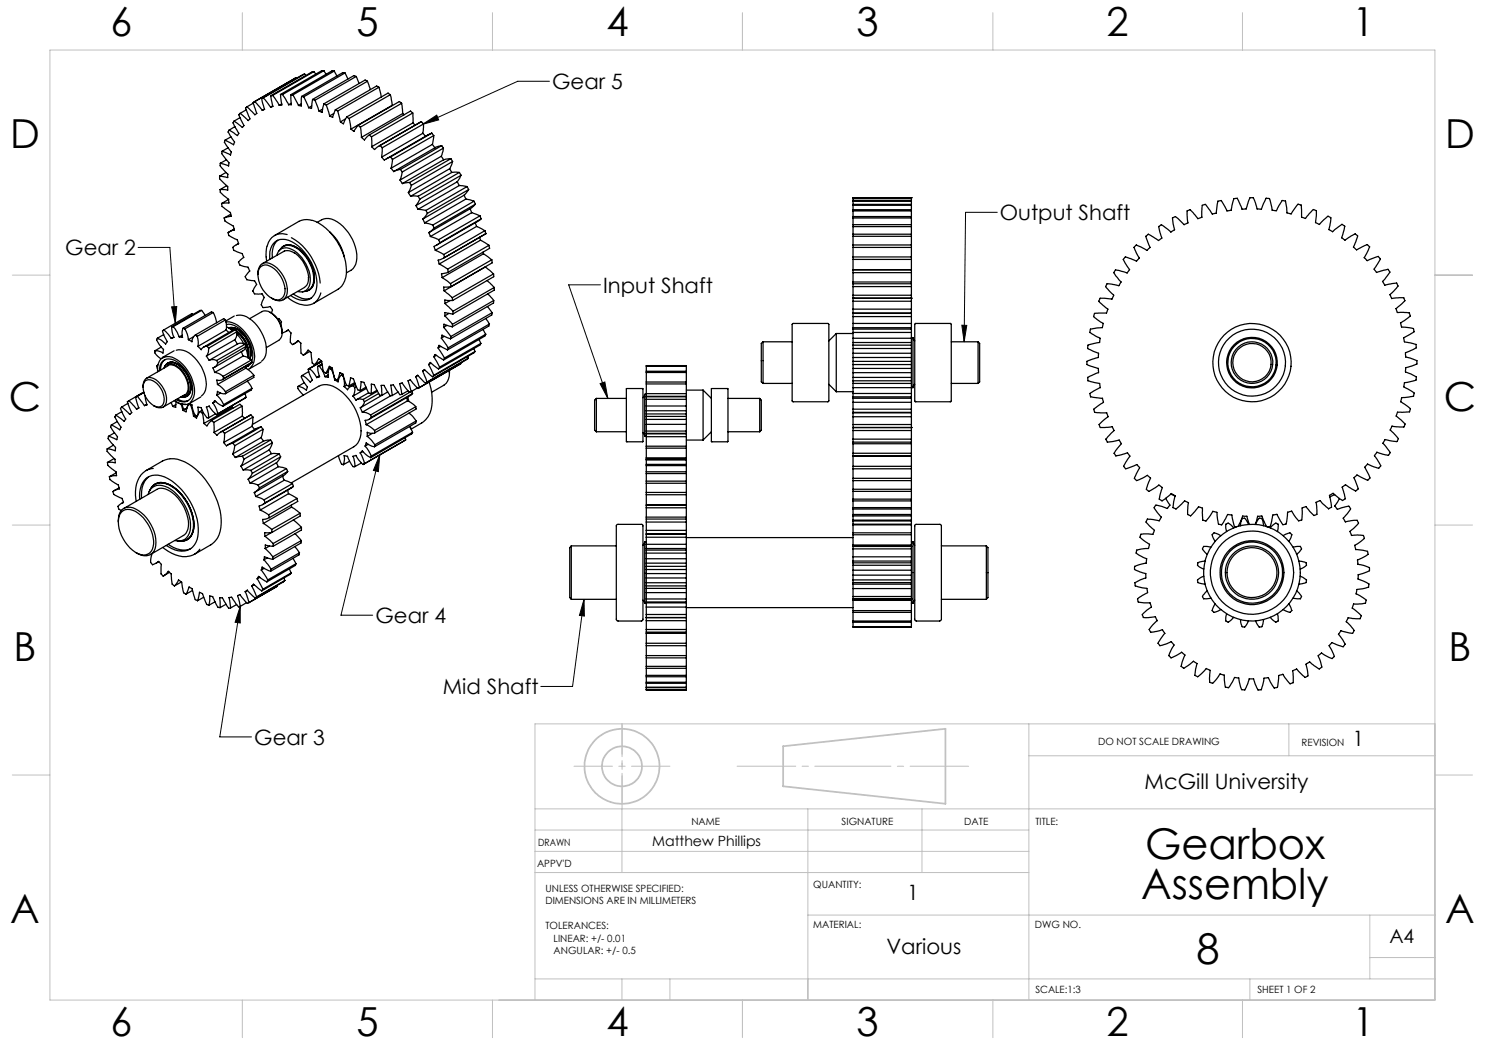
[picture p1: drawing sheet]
<svg xmlns="http://www.w3.org/2000/svg" width="297mm" height="210mm" viewBox="0 0 297 210" stroke-linecap="round" stroke-linejoin="round" font-family="sans-serif">
<defs><g id="words">
<g font-size="8.5">
<text x="229" y="171.8">Gearbox</text>
<text x="228.2" y="179.9">Assembly</text>
<text x="239.3" y="192.7">8</text>
</g>
<g font-size="8">
<text x="22.1" y="7.1">6</text>
<text x="71.3" y="7.2">5</text>
<text x="121.3" y="7.2">4</text>
<text x="171.3" y="7.2">3</text>
<text x="221.3" y="7.2">2</text>
<text x="270.5" y="7.2">1</text>
<text x="2" y="29.6">D</text>
<text x="289" y="29.6">D</text>
<text x="1.8" y="82.2">C</text>
<text x="288.8" y="82.2">C</text>
<text x="2.7" y="132.2">B</text>
<text x="289.7" y="132.2">B</text>
<text x="2" y="184.6">A</text>
<text x="289" y="184.6">A</text>
<text x="22.1" y="207.1">6</text>
<text x="71.3" y="207.2">5</text>
<text x="121.3" y="207.2">4</text>
<text x="171.3" y="207.2">3</text>
<text x="221.3" y="207.2">2</text>
<text x="270.5" y="207.2">1</text>
</g>
<g font-size="4.2">
<text x="110.4" y="17.8">Gear 5</text>
<text x="200" y="44.1">Output Shaft</text>
<text x="13.1" y="51.1">Gear 2</text>
<text x="120.6" y="58.6">Input Shaft</text>
<text x="75.1" y="124.6">Gear 4</text>
<text x="88.6" y="138.9">Mid Shaft</text>
<text x="50.8" y="149">Gear 3</text>
<text x="270.5" y="149.2">1</text>
<text x="228.9" y="157.8">McGill University</text>
<text x="181.4" y="180">1</text>
<text x="177.3" y="190.9">Various</text>
</g>
<text font-size="3.9" x="277.9" y="188.5">A4</text>
<text font-size="2.8" x="130.4" y="169.1">Matthew Phillips</text>
<g font-size="2">
<text x="219.6" y="149">DO NOT SCALE DRAWING</text>
<text x="260.3" y="149.2">REVISION</text>
<text x="138.3" y="164.9">NAME</text>
<text x="168.3" y="164.9">SIGNATURE</text>
<text x="192.9" y="164.9">DATE</text>
<text x="207.1" y="164.9">TITLE:</text>
<text x="107.4" y="173.3">APPV'D</text>
<text x="107.6" y="169.1">DRAWN</text>
<text x="109.1" y="178.4">UNLESS OTHERWISE SPECIFIED:</text>
<text x="162.6" y="177.6">QUANTITY:</text>
<text x="109.1" y="180.9">DIMENSIONS ARE IN MILLIMETERS</text>
<text x="109.1" y="185.9">TOLERANCES:</text>
<text x="162.6" y="185.5">MATERIAL:</text>
<text x="207" y="185.5">DWG NO.</text>
<text x="110.7" y="188.4">LINEAR: +/- 0.01</text>
<text x="110.7" y="190.9">ANGULAR: +/- 0.5</text>
<text x="207.1" y="198.6">SCALE:1:3</text>
<text x="251.5" y="198.6">SHEET 1 OF 2</text>
</g>
</g></defs>
<g fill="none" stroke="#000" stroke-width=".2">
<path d="M109.9 16.3h-6.4l-19 8.6M84.5 24.9l2.8-1.9 .4 1zM27.6 49.5h6.4l1.1 15.1M120.1 57h-6.4l7.9 22.7M199.5 42.5h-6.4l-.3 25.9M34.3 61.4l1-.1-.2 3.3zM120 76.7l1-.3 .6 3.3zM192.4 65l1 .1-.6 3.3zM76 91l-7.8 32h6.3M76 91l-.3 3.3-1-.2zM116.8 119.9l-2.3 17.4h-6.3M116.8 119.9l.1 3.3-1-.1z"/>
<path d="M48 121.3l-4 26.1h6.3M48 121.3v3.3l-1-.1z"/>
</g>
<g fill="none" stroke="#c0c0c0" stroke-width=".35">
<path d="M156.6 149.3l32.5-3.5v15l-32.5-3.5z"/>
<circle cx="124.4" cy="153.3" r="7.5"/>
<circle cx="124.4" cy="153.3" r="4"/>
</g>
<path d="M114.8 153.3h19.2" fill="none" stroke="#c0c0c0" stroke-width=".2" stroke-dasharray="15.2 1.3 1.3 1.3" stroke-dashoffset="7.5"/>
<path d="M124.4 160.8v-16" fill="none" stroke="#c0c0c0" stroke-width=".2" stroke-dasharray="15.2 1.3 1.3 1.3" stroke-dashoffset="9.1"/>
<path d="M124.4 144.8v17" fill="none" stroke="#c0c0c0" stroke-width=".2" stroke-dasharray="15.2 1.3 1.3 1.3" stroke-dashoffset="8.6"/>
<path d="M147.4 153.3h46.3" fill="none" stroke="#c0c0c0" stroke-width=".2" stroke-dasharray="15.2 1.3 1.3 1.3" stroke-dashoffset="3.5"/>
<g fill="none" stroke="#c0c0c0" stroke-width=".2">
<path d="M10 10h277v190h-277zM48.5 2.5v7.5M98.5 2.5v7.5M148.5 2.5v7.5M198.6 2.5v7.5M248.5 2.5v7.5M2.5 55h7.5M287 55h7.5M2.5 105h7.5M287 105h7.5M2.5 155h7.5M205.8 144.8v55.2"/>
<path d="M205.8 151.2h81.2M257.8 144.8v6.4M287 144.8h-180v55.2M287 155h7.5M107 161.8h180M107 174.5h98.8M107 170.3h98.8M107 166h98.8M124.4 161.8v12.7M161.6 161.8v38.2M184.4 161.8v12.7M107 195.8h180"/>
<path d="M124.4 195.8v4.2M134 195.8v4.2M161.6 183h125.4M250 195.8v4.2M274 183v12.8M274 191.5h13M48.5 200v7.5M98.5 200v7.5M148.5 200v7.5M198.6 200v7.5M248.5 200v7.5"/>
</g>
<path d="M120 76.7l1-.3 .6 3.3zM116.8 119.9l.1 3.3-1-.1zM192.4 65l1 .1-.6 3.3zM48 121.3v3.3l-1-.1zM76 91l-.3 3.3-1-.2zM84.5 24.9l2.8-1.9 .4 1zM34.3 61.4l1-.1-.2 3.3z" fill="#000"/>
<g fill="none" stroke="#000" stroke-width=".25">
<path d="M52.3 19.7l.6 2.2M52.7 19.6l-.4 .1M52.7 19.6l1.4 1.8M54.2 19.1l.4 2.2-.5 .1M54.5 19.1h-.3M54.5 19.1l1.3 2M56.1 18.9l.3 2.1-.6 .1M56.1 18.9h.4M56.5 18.9l1.2 2M58.2 18.9l.1 2h-.6M58.2 18.9l.4 .1M58.6 19l1.1 2.1"/>
<path d="M59.2 15.5l-.2 .2M59.2 15.5l-8.4 4.9M59.2 15.5l.1 .2M60.3 19.3v1.9l-.6-.1M60.3 19.3l.4 .1M60.7 19.4l1 2.1M60.9 14.8l.3 .3M60.9 14.8l-8.6 4.9M60.9 14.8l-8.2 4.8M62.5 19.9l-.2 1.8-.6-.2M62.5 19.9l.5 .2M62.8 14.3l.3 .5"/>
<path d="M62.8 14.3l-.4 .1-8.2 4.7M62.8 14.3l-8.3 4.8M64.8 14.1l.4 .7M64.8 14.1h-.5l-8.2 4.8M64.8 14.1l-8.3 4.8M66.9 14.2l.5 1M66.9 14.2h-.5l-8.2 4.7M66.9 14.2l-8.3 4.8M69 14.6l.6 1.2M69 14.6l-.5-.1-8.2 4.8M69 14.6l-8.3 4.8M71.2 15.3l.6 1.4"/>
<path d="M71.2 15.3l-.4-.2-8.3 4.8M71.2 15.3l-8.2 4.8M73.5 16.3l.5 1.6M73.5 16.3l-.5-.3-8.2 4.8M73.5 16.3l-8.2 4.7M75.8 17.5l.5 1.9M75.8 17.5l-.5-.3-8.2 4.8M75.8 17.5l-8.3 4.7M78.1 18.9l.4 2.2M78.1 18.9l-.5-.3-8.2 4.8M78.1 18.9l-8.3 4.8M43.9 35.2v.2a.84 .84 0 0 0 .6 1l.4 .4a1.09 1.09 0 0 1 .6 1.2l-1.5-.1"/>
<path d="M44 37.9v.2a.94 .94 0 0 0 .7 .9l.4 .4a1.2 1.2 0 0 1 .7 1.2l-1.5 .1M44.1 32.7v.1a.78 .78 0 0 0 .5 1l.4 .4a1.18 1.18 0 0 1 .5 1.3l-1.6-.3M44.4 30.3l-.1 .4 .6 .7a2.08 2.08 0 0 1 .9 1.5l-.1 .3-1.6-.5M45 28l-.1 .2a.84 .84 0 0 0 .5 1l.5 .7a.83 .83 0 0 1 .2 1.1l-1.7-.7M45.2 34.5l-1.3 .7M45.3 32l-1.2 .7M45.3 37.1l-1.3 .8M45.6 29.6l-1.2 .7M45.7 39.9l-1.4 .8M45.8 26l-.2 .4 1 1.5a.61 .61 0 0 1 .1 .9v.2l-1.7-1M46.2 27.4l-1.2 .6M46.8 24.2l-.2 .4 1.1 2.1-.2 .4-1.7-1.1"/>
<path d="M47 25.3l-1.2 .7M48 22.7l-.2 .3 1 2.1-.2 .2-.1 .2-1.7-1.3M48 23.5l-1.2 .7M49.2 22l-1.2 .7M49.4 21.4l-.3 .2 .9 2.2-.1 .1-.3 .2-1.6-1.4M49.4 21.4l1.6 1.6 .3-.3-.7-2.2 .3-.2 1.6 1.8M50.7 20.6l-1.3 .8M52.9 21.9l-.4 .2M52.9 21.8l-.4 .3M54.5 21.2l-.4 .2M56.3 20.8l-.5 .3M58.2 20.7l-.5 .2"/>
<path d="M60.3 20.8l-.6 .3M62.3 21.2l-.6 .3M63 20.1l.8 2.1M64.5 21.8l-.7 .4M64.8 20.8l-.4 1.7-.6-.3M64.8 20.8l.5 .2M65.3 21l.6 2.2M66.7 22.7l-.8 .5M67.1 22l-.6 1.5-.6-.3M67.1 22l.4 .2M67.5 22.2l.6 2.2M69.1 23.8l-1 .6"/>
<path d="M69.4 23.4l-.7 1.4-.6-.4M69.4 23.4l.4 .3M69.8 23.7l.4 2.1M71.6 25.1l-.8 1.2-.6-.5M71.6 25.1l.5 .3M72.1 25.4l.2 2.1M73.9 27l-.7 .6a.36 .36 0 0 1-.3 .3 .36 .36 0 0 1-.4-.2l-.2-.2M73.9 27l.4 .4M74.3 27.4v1.9M76 29.1l-.7 .5a.42 .42 0 0 1-.5 .2 .42 .42 0 0 1-.3-.3l-.2-.2M76 29.1l.4 .5M76.4 29.6l-.1 1.8"/>
<path d="M78.1 31.4l-.8 .3a.46 .46 0 0 1-.5 .3 .46 .46 0 0 1-.4-.4l-.1-.2M78.1 31.4l.4 .5M78.2 33.6l.5 .7M78.5 21.1l-8.3 4.7M78.5 21.1h.1M78.5 31.9l-.3 1.7M80 36l.5 .7M80.1 33.9l-1.4 .4M80.1 33.9l.4 .5M80.3 20.7l.2 2M80.3 20.7l-.4-.4-8.3 4.8M80.3 20.7l-8.2 4.7"/>
<path d="M80.5 34.4l-.5 1.6M80.5 22.7l.3 .3M80.5 22.7l-8.2 4.8M81.7 38.5l.4 .8M81.9 36.5l-1.4 .2M81.9 36.5l.4 .6M82.1 39.3h1.5M82.3 37.1l-.6 1.4M82.5 22.6l-.4-.4-8.2 4.8M82.5 22.6l.1 2M82.5 22.6l-8.2 4.8M82.6 24.6l.4 .4"/>
<path d="M82.6 24.6l-8.3 4.7M83.6 39.3l.4 .5M84 39.8l-.8 1.3M84.3 24.3l.4 .5M84.3 24.3l-8.5 4.9M84.3 24.3l-8.3 4.8M84.6 26.7l.5 .6M84.6 26.7l-8.3 4.7M84.7 24.8l-.1 1.9M84.7 24.8l-8.3 4.8M86.4 26.6l.3 .5M86.4 26.6l-9.1 5.2"/>
<path d="M86.4 26.6l-8.3 4.8M86.5 28.9l.5 .7M86.5 28.9l-8.3 4.7M86.7 27.1l-.2 1.8M86.7 27.1l-8.2 4.8M87 29.6l-8.3 4.7M88.3 31.2l.4 .8M88.3 31.2l-8.3 4.8M88.3 29.1l.4 .5M88.3 29.1l-1.3 .5M88.3 29.1l-8.2 4.8M88.7 29.6l-.4 1.6"/>
<path d="M88.7 29.6l-8.2 4.8M88.7 32l-8.2 4.7M89.9 33.8l.4 .7M89.9 33.8l-8.2 4.7M90.2 31.7l.3 .6M90.2 31.7l-1.5 .3M90.2 31.7l-8.3 4.8M90.3 34.5h1.6M90.3 34.5l-8.2 4.8M90.5 32.3l-.6 1.5M90.5 32.3l-8.2 4.8M91.4 36.4l.5 .7"/>
<path d="M91.4 36.4l-8.2 4.7M91.9 34.5l.3 .6M91.9 37.1l1.5 .2M91.9 34.5l-8.3 4.8M91.9 37.1l-8.3 4.8M92.2 35.1l-.8 1.3M92.2 35.1l-8.2 4.7M92.8 39l.4 .8M92.8 39l-8.2 4.8M93.2 39.8l1.6 .4M93.2 39.8l-8.3 4.8M93.4 37.3l.3 .6"/>
<path d="M93.4 37.3l-8.2 4.8M93.7 37.9l-.9 1.1M93.7 37.9l-8.2 4.8M170.6 39.7v.4M170.6 39.6v.1M170.6 39.5h.1M170.6 39.5h11.7M170.6 39.5v.1M170.6 39.7h11.7M170.6 39.6h11.7M182.3 39.7v.4M182.3 39.6v.1"/>
<path d="M182.3 39.5h.1M182.3 39.5v.1M44.3 40.7v.2a.96 .96 0 0 0 .7 .9l.4 .3a1.26 1.26 0 0 1 .8 1.1l-1.4 .4M44.8 43.6l.1 .2a1.03 1.03 0 0 0 .9 .9l.2 .2a1.22 1.22 0 0 1 .9 1.1l-.5 .1a.58 .58 0 0 0-.7 .7l.1 .3 .6 .4a1.51 1.51 0 0 1 1.2 .9l.1 .3-.3 .2a1.07 1.07 0 0 0-.8 .7v.1a.81 .81 0 0 0 .8 .7 1.26 1.26 0 0 1 1.2 .7l.2 .4-.5 .3a.74 .74 0 0 0-.5 .8 .74 .74 0 0 0 .8 .6 1.28 1.28 0 0 1 1.1 .5 .52 .52 0 0 1-.1 .9 .83 .83 0 0 0-.4 1v.1a1.02 1.02 0 0 0 1.1 .4 .79 .79 0 0 1 .9 .9l-.3 .5a.79 .79 0 0 0-.2 1 .79 .79 0 0 0 1 .3h.2a.81 .81 0 0 1 .9 .7l-.2 .5a1.15 1.15 0 0 0-.2 1.2l.1 .1a.85 .85 0 0 0 1 .1 .54 .54 0 0 1 .9 .4l.1 .2-.2 .6M46.1 42.9l-1.3 .7M46.8 45.8l-1.1 .7M47.7 48.7l-.4 .3M51.6 54.9a1.85 1.85 0 0 1 2.3-2.2 6 6 0 0 1 3.5 6.1 1.72 1.72 0 0 1-2.9 1l-.2-.2M52 53.5a1.67 1.67 0 0 1 2.4-.1 5.6 5.6 0 0 1 2.5 5.4 1.54 1.54 0 0 1-2.5 .9 5.5 5.5 0 0 1-2.6-5.8zM53.4 49.3l-.2 1.7 .1 1.2M53.9 51.9a3.7 3.7 0 0 1 1.6-3.8 3.9 3.9 0 0 1 4.1 1.1 10 10 0 0 1 3.7 8.7 2.62 2.62 0 0 1-4 1.9l-1.2-.7M55.4 51.1a1.91 1.91 0 0 1 2.9-1.2 7.2 7.2 0 0 1 3.7 6.9 1.85 1.85 0 0 1-2.5 1.5"/>
<path d="M55.6 48a3.8 3.8 0 0 0-1.1 3.6M55.8 50.2a2.25 2.25 0 0 1 3.5-.6 7.6 7.6 0 0 1 3.3 7.2 2.11 2.11 0 0 1-2.1 1.6M56.3 49.6a2.53 2.53 0 0 1 3.6 .3 7.8 7.8 0 0 1 3 6.4 2.09 2.09 0 0 1-1.6 1.9M56.7 49.3a2.76 2.76 0 0 1 3.2 .6 7.4 7.4 0 0 1 2.8 6.9 1.92 1.92 0 0 1-1 1.3M56.9 50.2h.1a2.31 2.31 0 0 1 1.9 .4M56.9 50.2l-4.4 2.5M57.4 46.9a2.97 2.97 0 0 0-4 2.3M57.5 59.4l1.2 .9 1.4 .6M58.3 47.5a11.8 11.8 0 0 1 5.7 9.1M58.6 58.8l.6 .3a3.4 3.4 0 0 0 3.1 .5M58.8 50.5a7.1 7.1 0 0 1 2.9 5.1M61.7 55.5v.2a1.98 1.98 0 0 1-.8 1.8l-4.3 2.5"/>
<path d="M62.3 44.1a3.3 3.3 0 0 0-2.5 .2l-4.9 2.8M62.4 44.1a11.3 11.3 0 0 1 6.8 11.3l-.1 .3M63.4 44.5a3.3 3.3 0 0 1 4.7 .3 8.4 8.4 0 0 1 3.1 8l-.3 .5a3.2 3.2 0 0 1-1.6 1.3M64.2 58.6a2.97 2.97 0 0 1-4 2.3M65.9 46.3a9.3 9.3 0 0 1 3 5.1M69.1 55.7a3.6 3.6 0 0 1-1.5 2.1l-4.9 2.9M83.2 41.1l.4 .8M83.6 41.9l1.6 .2M84.6 43.8l.3 .8M84.9 44.6l1.7 .4M85.2 42.1l.3 .6M85.5 42.7l-.9 1.1"/>
<path d="M85.8 46.5l.3 .8M86.1 47.3l1.6 .6M86.6 45l.2 .6M86.8 45.6l-1 .9M87.1 50.1l1.7 .8M87.7 47.9l.3 .6M87.8 52.8l1.7 1M88 48.5l-.7 .6a.46 .46 0 0 0-.4 .3 .46 .46 0 0 0 .1 .5l.1 .2M88.4 55.5l1.7 1.2M88.8 50.9v.2a.4 .4 0 0 1 .1 .4 .4 .4 0 0 1-.4 .2l-.3 .2a.42 .42 0 0 0-.5 .2 .42 .42 0 0 0 .1 .5v.2M88.8 58.2l1.7 1.3M89.5 53.8l.2 .6"/>
<path d="M89.7 54.4l-1.4 .3 .1 .8M90.1 56.7l.1 .6M90.2 57.3l-1.5 .1 .1 .8M90.5 59.5v.6M94 41.8l.3 .7M94 41.8l-8.2 4.7M94.3 42.5l1.7 .7M94.3 42.5l-8.2 4.8M94.8 40.2l.3 .6M94.8 40.2l-8.2 4.8M95 44.5l.3 .8M95.1 40.8l-1.1 1"/>
<path d="M95.1 40.8l-8.3 4.8M95.3 45.3l1.7 .8M95.3 45.3l-8.2 4.8M96 47.4l.1 .6M96 43.2l.2 .6M96 43.2l-8.3 4.7M96.1 48l1.7 1.1M96.1 48l-8.3 4.8M96.2 43.8l-.7 .5-8.3 4.8M96.2 43.8l-8.2 4.7M96.6 50.4l.1 .4M96.7 50.8l1.7 1.2"/>
<path d="M96.7 50.8l-8.3 4.7M97 46.1l.2 .6M97 46.1l-8.2 4.8M97.2 46.7l-8.4 4.9M97.2 46.7l-.2 .1M97.4 56.1l1.4 1.4M97.6 58.8l1.1 1.3M97.8 49.1l.1 .6-8.2 4.7M97.8 49.1l-8.3 4.7M98.4 52l.1 .6-8.3 4.7M98.4 52l-8.3 4.7M98.7 54.8l-1.7-1.4-8.2 4.8"/>
<path d="M98.7 54.8v.5l-8.2 4.8M98.7 54.8l-8.2 4.7M98.8 57.5v.5l-8.2 4.8M98.8 57.5l-8.2 4.8M170.6 59.6v.6M170.6 59.6h.1M170.6 57.3v1.7M170.6 56.8v.5M170.6 59v.6M170.6 54.5v1.9M170.6 54v.5M170.6 56.4v.4"/>
<path d="M170.6 51.9v2M170.6 51.4v.5M170.6 49.5v1.9M170.6 49v.5M170.6 47.3v1.7M170.6 46.8v.5M170.6 45.3v1.5M170.6 44.9v.4M170.6 43.6v1.3M170.6 43.3v.3M170.6 42.2v1.1M170.6 42.2v-.3h11.7v.3"/>
<path d="M170.6 41.1v.8M170.6 41.1v-.2h11.7v.2M170.6 40.2v.6M170.6 40.1v.1M170.6 59.6h11.7M170.6 59h11.7M170.6 57.3h11.7M170.6 56.8h11.7M170.6 56.4h11.7M170.6 54.5h11.7M170.6 53.9h11.7M170.6 51.9h11.7"/>
<path d="M170.6 51.4h11.7M170.6 53.9v.1M170.6 49.5h11.7M170.6 49h11.7M170.6 47.3h11.7M170.6 46.8h11.7M170.6 45.3h11.7M170.6 44.9h11.7M170.6 43.6h11.7M170.6 43.3h11.7M170.6 42.2h11.7M170.6 41.1h11.7"/>
<path d="M170.6 40.2h11.7M170.6 40.1h11.7M182.3 59.6v.6M182.3 59.6h.1M182.3 57.3v1.7M182.3 56.8v.5M182.3 59v.6M182.3 54.5v1.9M182.3 54v.5M182.3 56.4v.4M182.3 51.9v2M182.3 51.4v.5"/>
<path d="M182.3 49.5v1.9M182.3 49v.5M182.3 47.3v1.7M182.3 46.8v.5M182.3 45.3v1.5M182.3 44.9v.4M182.3 43.6v1.3M182.3 43.3v.3M182.3 42.2v1.1M182.3 41.1v.8M182.3 40.2v.6M182.3 40.1v.1"/>
<path d="M182.3 53.9v.1M27.1 79.4l.7 2.2M27.4 79.3l-.3 .1M27.4 79.3l1.5 1.8M28.6 77.5a1.49 1.49 0 0 1 .5-1.6 1.49 1.49 0 0 1 1.6-.2 4.7 4.7 0 0 1 2.4 5.2 1.5 1.5 0 0 1-2.4 .2M28.8 78.4l-1.7 1M28.8 78.4l-3 1.7M28.8 78.5l-1.4 .8M29 79.1l.4 1.9-.5 .1M29 76.2a2.36 2.36 0 0 1 3.1 1.4 2.84 2.84 0 0 1 .2 3.6 2.04 2.04 0 0 1-2.4-.8 3.9 3.9 0 0 1-1.1-3.9zM31 70.2v.1a.89 .89 0 0 0 .5 1l.7 .5M31.5 67.7l-.2 .3 1 1.5a.98 .98 0 0 1 .3 1.1l-1.1-.4h-.5"/>
<path d="M31.5 74v.4M31.6 73l-.3 .2 .2 .5M31.9 74.1a2.05 2.05 0 0 1 1.9-2.3 5.7 5.7 0 0 1 4.2 3.9 3.8 3.8 0 0 1-.3 4.4 2.38 2.38 0 0 1-2.5-.2M32.2 69.4l-1.2 .8M32.5 71.6a2.7 2.7 0 0 1 3 .4 7.6 7.6 0 0 1 3.2 7.4l-.6 1.1M32.7 73.7a1.57 1.57 0 0 1 2.6-.5 5.3 5.3 0 0 1 2.4 5.1 1.39 1.39 0 0 1-1.6 1.1M32.7 66l-.2 .2 .1 .3 .9 1.8-.4 .5-.8-.7-.8-.4M32.7 66l.8 .7 .8 1M32.7 66.9l-1.2 .8M32.9 73.3a1.64 1.64 0 0 1 2.7-.4 5.5 5.5 0 0 1 2.4 5.4 1.42 1.42 0 0 1-1.5 1.2M33 72a2.18 2.18 0 0 0-.9 2M33.2 72.9a1.82 1.82 0 0 1 2.7 .2 5.3 5.3 0 0 1 2.1 5.4 1.28 1.28 0 0 1-1 .9"/>
<path d="M33.5 72.6h.1a2.98 2.98 0 0 1 3.4 1.6 4.6 4.6 0 0 1 .9 4.5l-.5 .6M33.5 73.1a2.71 2.71 0 0 1 3.2 1.6 3.7 3.7 0 0 1 .6 4.1l-.4 .3M33.6 73.2l-4.3 2.5M34.4 65.4v1l.4 1.1-.5 .2M34.6 65.3l-.2 .1M34.6 65.3l.7 1 .5 1.1M34.7 67.4l-.4 .3M34.8 70.2l-2.2 1.2a2.74 2.74 0 0 0-1.1 2.5M35.2 70.1a4.2 4.2 0 0 1 4.2 2 6.5 6.5 0 0 1 1.5 6.4l-.6 .7M35.5 79.8l.1 .1a2.29 2.29 0 0 0 2.1 .2M36.4 67.1l-.6 .3M36.6 65.6a2.67 2.67 0 0 0-.1 1.9l-.7-.1"/>
<path d="M36.6 65.6l.4 .2M36.7 79.2h-.2M36.9 78.9l-4.3 2.5M37 65.8l.5 1 .2 1.1M38.6 62.9l-.2-.2-5.7 3.3M38.7 67.3l-1 .6M39.1 67a1.6 1.6 0 0 0-.7 1.4l-.7-.5M39.1 67l.3 .3M39.4 67.3l.3 1-.1 1M40.1 79.4l-2.1 1.3a2.86 2.86 0 0 1-2.8-.3l-.1 1.1-.6-.2M40.3 62.1l.7 1M40.3 62.1h-.3l-5.6 3.3"/>
<path d="M40.3 62.1l-5.7 3.2M41.3 71.2l.5 .9M41.4 69.2a1.19 1.19 0 0 0-1.1 .7l-.7-.6M41.4 69.2l.3 .4M41.7 69.6a2.29 2.29 0 0 1-.4 1.6M41.8 72.1a1.81 1.81 0 0 1 1.5 0M42.7 62.5l.6 2M42.7 62.5l-.4-.1-5.7 3.2M42.7 62.5l-5.7 3.3M42.9 74.5a2.77 2.77 0 0 1 1.7 .8M43.3 72.1l.3 .5M43.4 79l.6 .6 .7 1.3"/>
<path d="M43.5 76.9l.8 .6 .8 .8M43.6 72.6a1.45 1.45 0 0 1-1 1l.3 .9M44.1 78.6l-.7 .4M44.6 75.3l.1 .4M44.7 75.7a1.38 1.38 0 0 1-1.3 .3l.1 .9M45.1 78.3v.4M45.1 78.7a2.04 2.04 0 0 1-1.6-.4l-.1 .7M45.1 64l.2 1.1-.1 .9M45.1 64l-.4-.3-5.6 3.3M45.1 64l-5.7 3.3M45.2 64.4a4.4 4.4 0 0 1 3.9 2.1 7.2 7.2 0 0 1 1.7 6l-.7 1M45.2 66l.6 .5"/>
<path d="M45.2 66l-5.6 3.3M45.3 65.4l1.3 .7M45.3 64.9a3.8 3.8 0 0 1 3.6 1.9 6.2 6.2 0 0 1 1.4 5.5M45.8 65.6a3.4 3.4 0 0 1 3.4 2 4.3 4.3 0 0 1 .8 4.1 5.2 5.2 0 0 0-3.3-6.2l-.9 .1a2.77 2.77 0 0 1 2.7 1.2 5.1 5.1 0 0 1 1.4 4.9M46.1 65.8l.8 .2M46.8 63.2l-1.6 1M46.9 68l.6 .8M46.9 68l-5.6 3.2M47.1 66l.3 .3M47.1 66l-.7 .1-5.7 3.3M47.1 66l-5.7 3.2M47.2 66.1a5.2 5.2 0 0 1 2.5 5.5"/>
<path d="M47.3 63.1a4.2 4.2 0 0 1 4.1 2 6.5 6.5 0 0 1 1.5 6.5l-.6 .6M47.4 66.8l1.4 1.9M47.4 66.5a5.3 5.3 0 0 1 2.2 5l-.5-1.9M47.4 66.5a5 5 0 0 1 2.2 4.7M47.4 66.3a2.04 2.04 0 0 1-.5 1.7M47.4 66.3l-5.7 3.3M47.5 68.8a1.58 1.58 0 0 1 1.5 .1M47.5 68.8l-5.7 3.3M48.3 70.3l.3 .9M48.6 71.2a2.8 2.8 0 0 1 1.7 .8M48.6 71.2l-5.7 3.3M49 68.9l.2 .4"/>
<path d="M49 78.7l.2 .8M49 68.9l-5.7 3.2M49.1 73.3v.4M49.1 73.7l1.1 .7 .6 .7M49.1 73.7l-5.6 3.2M49.2 69.3l-.5 .8-5.8 3.3M49.2 79.5l-5.9 3.4M49.2 79.5l-5.6 3.3M49.2 69.3l-5.6 3.3M49.4 73.1l-.3 .5M49.5 76.2l.9 1.5M49.7 73.2l-.4 .1"/>
<path d="M50.2 72.6l-.5 .6-.4 .2M50.3 72l.1 .5M50.3 72l-5.7 3.3M50.4 72.5l-5.9 3.4M50.4 77.7l-.1 .3-5.7 3.2M50.4 72.5l-5.7 3.2M50.4 77.7l-5.7 3.2M50.8 75.1v.4l-5.7 3.2M50.8 75.1l-5.7 3.2M52.2 72.5l-2.6 1.4M54 62.5a1.75 1.75 0 0 0-1.6-.2l-2.5 1.4M54 62.5a4.8 4.8 0 0 1 2.3 4.9l-.5 .6-2.5 1.5"/>
<path d="M54 62.5l.3 .1M54.3 62.6a4.6 4.6 0 0 1 2.1 4M55.6 63.8l.2-.1 .2 .3a.79 .79 0 0 1 .2 1M56.4 66.6l.8-.3a.46 .46 0 0 1 .5-.2 .46 .46 0 0 1 .4 .4l.1 .1-.1 .7a1.7 1.7 0 0 0 .2 1.4 .58 .58 0 0 0 .9-.2 .42 .42 0 0 1 .5-.3 .42 .42 0 0 1 .3 .3l.2 .1-.1 .8a1.67 1.67 0 0 0 .3 1.4l.3 .2M57.7 66l-.4 .2M59.6 77.3v.2a2.43 2.43 0 0 0 1.1 1.5M59.7 68.2l-1 .7M60.4 75.1l-.1 .2a3.9 3.9 0 0 0 1.2 2.1l-.2 .6-.9-.5-.8-.2M60.7 71l.6-.6a.39 .39 0 0 1 .4-.3 .39 .39 0 0 1 .4 .3l.1 .1 .2 2.1 .5 .3M60.9 76.5l-1.3 .8M61.7 74.3l-1.3 .8M61.9 73.7l-.2 .1a1.99 1.99 0 0 0 .5 1.7l.3 .5-.4 .4-1-.9-.7-.4"/>
<path d="M61.9 73.7l.6 .6 .9 1.2M61.9 73.7l2.4-1.4-2.5 1.5M61.9 70.3l-1.2 .7M62.9 72.9l.8-1.2 .3 .2a.87 .87 0 0 1 .4 1.1l.1 .5a1.07 1.07 0 0 0 .7 1.1M63.6 73.3v1l.3 1-.5 .2M63.6 73.3h.3M63.9 75.2l-.5 .3M63.9 73.3l.7 1 .4 1M64.3 72.2l-1.4 .7M64.4 72.8l-.8 .5M64.4 72.9l-.5 .4M65.2 74.6l.7-1.3 .2 .1a.79 .79 0 0 1 .5 1 2.14 2.14 0 0 0 .6 1.5l.3 .2"/>
<path d="M65.7 74.4l-.5 .2M65.7 75l-.7 .3M65.9 73.7l-.3 1 .1 .8-.7-.2M65.9 73.7l.3 .1M66.2 73.5l-.3 .2M66.2 73.8l.4 .8 .3 1.4M66.5 73.7l-.3 .1M67.1 75.9l-.2 .1M67.5 76.1l.5-1.6 .1 .1a.89 .89 0 0 1 .7 1.1l.5 1.3 .4 .2M67.7 75.9l-.2 .2M68.3 75a1.85 1.85 0 0 0-.7 1.4l-.7-.4M68.3 75l.4 .3"/>
<path d="M68.6 74.8l-.3 .2M68.7 75.3l.2 1.3-.1 .7M68.7 75.3h.1M69.3 77l-.5 .3M69.7 77.2l.4-1.6h.2a1.01 1.01 0 0 1 .7 1l.5 1.4 .5 .1M70.6 79.2l.2 .3a.47 .47 0 0 0 .3 .4 .47 .47 0 0 0 .5-.1l1 .1M70.6 77.1a1.36 1.36 0 0 0-1.1 .9l-.7-.7M70.6 77.1l.3 .4M70.9 77.5a2.4 2.4 0 0 1-.3 1.7M70.9 76.5l-1.2 .7M71 76.8l-.9 .5M71.1 76.9l-.5 .2"/>
<path d="M71.3 77.4l-.4 .1M72 78.1l.2-1.8 .2 .1a.87 .87 0 0 1 .7 .9l.7 1.3 .4 .1M72.6 79.9l.3 .5M73.2 77.4l-1.2 .7M73.3 77.7l-2.7 1.5M73.7 78.6l-2.4 1.4M74.2 78.7l.1-1.9 .1 .1a.6 .6 0 0 1 .7 .6l.8 1.5 .5 .1M75.4 78.1l-1.2 .6M75.5 78.2l-2.9 1.7M75.7 78.7l-2.8 1.7M76.3 79.1l-4.2 2.4M76.4 79.1l-.2-2h.2a.56 .56 0 0 1 .7 .5l.9 1.5h.4"/>
<path d="M77.5 78.4l-1.1 .7M78.2 79.1l-5.7 3.3M79.6 78.4l-1.2 .7M80.4 78.9h-.4l-1.3-1.9h-.4h-.2l.3 2.1M81.4 79.5l.1 .7M81.6 79.4l.2 .9M81.6 78.2l-1.2 .7M82.1 78.4l-8 4.6M82.2 78.3l-.4 .1-1.4-1.8-.4 .1h-.1l.5 2.2M82.3 78.2l.2 .5M82.5 78.7l-.4 .4-8.3 4.7M82.5 78.7l-8.2 4.8"/>
<path d="M83.1 75.3l.4 .9a1.76 1.76 0 0 1 .3 1.4l-.2 .1-1.5-1.8-.2 .1-.3 .2 .6 2.1M83.5 77.6l-1.3 .7M83.5 75.1l1.6 1.6M83.5 75.1l-.4 .2M83.6 75.1l-.5 .2M84.5 74.3l.4-.4 1.6 1.4M84.5 74.3l.9 2.1M84.9 74l-.4 .3M85.4 76.4l-.3 .3M85.7 72.9l.3-.4 1.7 1.3M85.7 72.9l1 2.2M85.8 76.4a8.4 8.4 0 0 1-.3 7.1"/>
<path d="M86.2 72.6l-.5 .3M86.7 75.1l-.2 .2M86.8 71.4l.2-.5 1.7 1.1M86.8 71.4l1.1 2M87.3 71.1l-.5 .3M87.6 69.6l.2-.5 1.7 .9M87.6 69.6l1.3 2M87.9 73.4l-.2 .4M88.2 69.3l-.6 .3M88.3 67.6l.1-.6 1.7 .8M88.3 67.6l1.3 2M88.7 65.5l1.5 1.8"/>
<path d="M88.9 67.3l-.6 .3M88.9 71.6l-.2 .4M89 63.2l1.5 1.7M89 60.7l1.6 1.6M89.4 65.1l-.7 .4M89.6 69.6l-.1 .4M89.8 62.7l-.8 .5M89.9 74.1v.5M89.9 74.6a2.74 2.74 0 0 1-1.1 2.4l-2.5 1.4M89.9 74v.6M90 60.1l-1 .6M90.2 67.3l-.1 .5"/>
<path d="M90.5 65.4l-1.7-.6-.1 .7M90.5 64.9v.5M90.5 60.1l-1.5-.1v.7M90.6 62.3v.5M90.6 62.8l-1.6-.3v.7M92.1 72.6v.1M92.1 72.7l-.1 .1M92.1 72.7l-8.4 4.9M93.5 71.3l.2 .3M93.7 71.6l-8.6 5.1M93.7 71.6l-8.3 4.8M94.8 69.7l.2 .6"/>
<path d="M95 70.3l-.2 .3-8.3 4.7M95 70.3l-8.3 4.8M95.8 67.9l.4 .8M96.2 68.7l-.2 .3-8.3 4.8M96.2 68.7l-8.3 4.7M96.6 65.9l.6 .9M97.2 63.7l.7 1.1M97.2 66.8l-.3 .4-8.2 4.8M97.2 66.8l-8.3 4.8M97.5 61.3l.9 1.2M97.9 64.8l-.1 .4-8.3 4.8M97.9 64.8l-8.3 4.8"/>
<path d="M98.4 62.5v.5l-8.3 4.8M98.4 62.5l-8.2 4.8M98.7 60.1v.5l-8.2 4.8M98.7 60.1l-8.2 4.8M119.3 79.7v6.7M119.3 79.7a.96 .96 0 0 0-.4 1v5.3l.4 .4M119.3 79.7h6M125.3 77.7h3.3v10.7l-3.3-.1zM128.9 78.9l-.3 .6M128.9 78.9v8.3M128.9 78.9h.4M129.3 79.4v.5"/>
<path d="M129.3 79.9v1.3M129.3 79.3v.1M129.3 76.8v1.9M129.3 76.4v.4M129.3 78.7v.6M129.3 74.5v1.9M129.3 74.3v.2M129.3 73.2v1.1M129.3 73.2v-.1h8v.1M129.3 79.3h8M129.3 79.4h8M129.3 79.9h8"/>
<path d="M129.3 78.7h8M129.3 76.8h8M129.3 76.4h8M129.3 74.5h8M129.3 74.3h8M129.3 73.2h8M137.3 79.4v.5M137.3 79.9v1.3M137.3 79.3v.1M137.3 76.8v1.9M137.3 76.4v.4M137.3 78.7v.6"/>
<path d="M137.3 74.5v1.9M137.3 74.3v.2M137.3 73.2v1.1M137.3 78h3.3M140.6 78v10M140.6 78l1.7 1.7M142.3 77.7h3.3l-.1 10.7-3.2-.1zM145.6 79.7h6.3M151.9 79.7l.4 .3v6l-.4 .4M151.9 79.7v6.7M152.6 68.4v8.3M152.6 68.4l-.3 .3v7a.79 .79 0 0 0 .3 1"/>
<path d="M152.6 68.4h5.8M152.6 76.7h5.8M158.4 64.8l.2-.1h7l.2 .2v15.3l-.2 .2h-7l-.2-.2zM165.8 76.9l1.5 1.4M167.3 66.7v11.6M167.3 66.7l-1.5 1.5M167.3 66.7h3.3M167.3 78.3h3.3M170.6 72.3v.6M170.6 72.9v.8M170.6 71.5v.8M170.6 69.7v1"/>
<path d="M170.6 75.5v.7M170.6 69v.7M170.6 74.5v1M170.6 76.2v.5M170.6 68.5v.5M170.6 66.5v1.2M170.6 78.7v.7M170.6 65.8v.7M170.6 77.5v1.2M170.6 65.5v.3M170.6 79.4v.2M170.6 63.3v1.4"/>
<path d="M170.6 62.7v.6M170.6 62.6v.1M170.6 73.7v.8M170.6 70.7v.8M170.6 60.2v1.6M170.6 76.7v.8M170.6 67.7v.8M170.6 79.6v.9M170.6 64.7v.8M170.6 61.8v.8M170.6 64.7h11.7M170.6 77.5h12"/>
<path d="M170.6 76.7h11.7M170.6 62.6h11.7M170.6 72.9h11.7M170.6 72.3h11.7M170.6 73.7h11.7M170.6 71.5h11.7M170.6 70.7h11.7M170.6 69.7h11.7M170.6 75.5h11.7M170.6 76.2h11.7M170.6 69h11.7M170.6 74.5h11.7"/>
<path d="M170.6 68.5h11.7M170.6 67.7h11.7M170.6 66.5h11.7M170.6 78.7h11.7M170.6 79.4h11.7M170.6 65.8h11.7M170.6 65.5h11.7M170.6 79.6h11.7M170.6 63.3h11.7M170.6 62.7h11.7M170.6 61.8h11.7M170.6 60.2h11.7"/>
<path d="M182.3 72.3v.6M182.3 72.9v.8M182.3 71.5v.8M182.3 69.7v1M182.3 75.5v.7M182.3 69v.7M182.3 74.5v1M182.3 76.2v.5M182.3 68.5v.5M182.3 66.5v1.2M182.3 78.7v.7M182.3 65.8v.7"/>
<path d="M182.3 76.7v2M182.3 65.5v.3M182.3 79.4v.2M182.3 63.3v1.4M182.3 62.7v.6M182.3 62.6v.1M182.3 73.7v.8M182.3 70.7v.8M182.3 60.2v1.6M182.3 67.7v.8M182.3 79.6v.9M182.3 64.7v.8"/>
<path d="M182.3 61.8v.8M182.3 67.5h.3M182.6 67.5l.1 .5 .3 .2M182.6 67.5v10M183 76.9l-.4 .6M183 64.7h7.1l.2 .1v15.4l-.2 .2-7.1-.1zM190.3 68.4h5.3M190.3 76.7h5.3M195.6 68.4l.3 .3v7.7l-.3 .3M195.6 68.4v8.3M21.4 89.8v.5l1 1a1.23 1.23 0 0 1 .6 1.3l-1.5-.1M21.5 92.5v.1a.86 .86 0 0 0 .7 1 1.96 1.96 0 0 1 1 1l.1 .5-1.4 .2"/>
<path d="M21.7 87.3v.3a2.52 2.52 0 0 0 1 1.5 .89 .89 0 0 1 .3 1.1l-1.6-.4M21.9 95.3v.2a.86 .86 0 0 0 .7 .9l.4 .3a1.22 1.22 0 0 1 .9 1.1l-.4 .1a.96 .96 0 0 0-.9 .6 .74 .74 0 0 0 .8 .7 1.41 1.41 0 0 1 1.2 .9l.1 .4-.7 .4a.6 .6 0 0 0-.2 1l.5 .2M22.3 85l-.2 .4 1 1.5a.73 .73 0 0 1 .3 .9v.1l-1.7-.6M22.7 89l-1.3 .8M22.8 91.7l-1.3 .8M22.9 86.6l-1.2 .7M23.1 83l-.1 .4 .8 1.5a.61 .61 0 0 1 .2 .9v.2l-1.7-1M23.2 94.6l-1.3 .7M23.5 84.3l-1.2 .7M23.8 97.6l-1 .6M24.3 81.4l-.2 .3 .7 1.6a.54 .54 0 0 1 .1 .9l-.1 .1-1.7-1.3M24.4 82.3l-1.3 .7"/>
<path d="M25.6 80.7l-1.3 .7M25.8 80.1l-.3 .3 .9 2.1-.4 .4-1.7-1.5M25.8 80.1l1.5 1.7 .5-.2M27.8 81.6l-.4 .2M27.9 99.9a4.3 4.3 0 0 1 1.9-4.6 5 5 0 0 1 5.2 1.4 12 12 0 0 1 4.4 11.2 3.3 3.3 0 0 1-5.1 1.8l-1-.6M28 95.2a6.8 6.8 0 0 0-.8 5.1M29.4 80.8l-.5 .3M29.6 98.9a2.34 2.34 0 0 1 3.5-1.6 9.1 9.1 0 0 1 4.9 8.8 2.34 2.34 0 0 1-3 2M29.8 95.3a4.6 4.6 0 0 0-1.5 4.4M29.8 98.3a2.47 2.47 0 0 1 3.4-1.5 9.5 9.5 0 0 1 5.5 8.9 2.54 2.54 0 0 1-3.2 2.5M30.2 97.6a2.4 2.4 0 0 1 3.1-.9 9.6 9.6 0 0 1 5.5 9 2.59 2.59 0 0 1-2.4 2.5M30.7 93.7a3.2 3.2 0 0 0-2.6 1.4"/>
<path d="M31 96.9a3.2 3.2 0 0 1 3.6 .4 9.5 9.5 0 0 1 4 9 2.48 2.48 0 0 1-1.2 1.6M33.9 91.8l-1.4 .4-3.3 1.9M34 91.7a8.2 8.2 0 0 1 6.5 3.5 14 14 0 0 1 3.7 10.3 5 5 0 0 1-.9 2.4M34.2 80.5l.3 .8M34.9 80.1v.1a3.1 3.1 0 0 0 2.2 .6M35.2 80.9l-.7 .4M36.2 80.8l.4 1.3M36.4 80.8a1 1 0 0 0 .5 1.1h.1M36.9 81.9l-.3 .2M37.4 81.7l-.4 .2M37.6 80.8l-.2 .8-.4 .3M37.7 80.8l-.5 1.6-.6-.3"/>
<path d="M37.7 80.8l.5 .3M37.7 80.8a.59 .59 0 0 1 .8 .7l.6 1.6 .3 .2M38.2 81.1l.5 2.1M38.3 81l-.1 .1M39 83l-.3 .2M39.4 83.3l.3-.9-.1-1h.1a.83 .83 0 0 1 .9 .9l.8 1.3h.3M39.4 83.2v.1M40 82.3l-.7 1.3-.6-.4M40 82.3l.5 .3M40.4 82l-.4 .3M40.5 82.6l.3 2.1M40.7 82.5l-.2 .1"/>
<path d="M42.3 84.1l-.9 1.1-.6-.5M42.3 84.1l.5 .4M42.6 80.6l.3-.5 1.1 .9 .6 .2M42.6 80.6l.7 1.3 .3 .9M42.8 84.5v2M43.1 82.8l-1.4 .8M43.1 80.3l-.5 .3M43.3 82.9l-.8-.7-.7-1-.5 .2 .4 1.4v.8M43.6 82.8l-.3 .1M44.5 86.2l-.7 .5a.38 .38 0 0 1-.4 .3 .38 .38 0 0 1-.4-.3l-.2-.2M44.5 86.2l.4 .5M44.7 88.5l.2 .3a.41 .41 0 0 0 .4 .3 .41 .41 0 0 0 .4-.2l.9-.3"/>
<path d="M44.7 80.9l-.1 .3M44.9 86.7l-.2 1.8M46.4 81.1v.3M46.4 81.4l.2 .2M46.4 81.4l-5.6 3.3M46.5 90.8l.6 .7M46.6 88.6l.4 .5M47 89.1l-.5 1.7M48.2 93.2l.4 .8M48.4 81.2l.1 2M48.4 81.2l-.4-.4-5.7 3.3M48.4 81.2l-5.6 3.3"/>
<path d="M48.5 91.3l-1.4 .2M48.5 91.3l.3 .5M48.5 83.2l.4 .5M48.5 83.2l-5.7 3.3M48.6 94l1.6 .1M48.8 91.8l-.6 1.4M49.6 95.8l.4 .8M50 96.6l1.6 .4M50.2 94.1l.3 .5M50.2 83l.4 .4M50.2 83l-6 3.4M50.2 83l-5.7 3.2"/>
<path d="M50.4 85.3l.5 .6M50.4 85.3l-5.7 3.2M50.5 84.9l13.2-7.7a3.8 3.8 0 0 1 4.2 .8 10.7 10.7 0 0 1 4.3 8.9 3.4 3.4 0 0 1-1.4 2.5l-12.6 7.2M50.5 94.6l-.9 1.2M50.6 83.4l-.2 1.9M50.6 83.4l-5.7 3.3M51.2 99.3l1.6 .7M51.6 97l.3 .6M51.9 97.6l-.6 .6a.45 .45 0 0 0-.4 .3 .45 .45 0 0 0 .1 .5l.2 .3M52.2 85.4l.4 .5M52.2 85.4l-1 .3-5.7 3.3M52.2 87.5l.5 .7"/>
<path d="M52.2 87.5l-5.7 3.3M52.2 85.4l-5.6 3.2M52.6 85.9l-.4 1.6M52.6 85.9l-5.6 3.2M52.7 88.2l-5.6 3.3M52.8 100l.2 .6M53.8 90l.5 .7M53.8 90l-5.6 3.2M54.1 88l.4 .5M54.1 88l-1.4 .2M54.1 88l-5.6 3.3M54.3 90.7l1.5 .1"/>
<path d="M54.3 90.7l-5.7 3.3M54.5 88.5l-.7 1.5M54.5 88.5l-5.7 3.3M55.3 92.6l.4 .7M55.3 92.6l-5.7 3.2M55.7 93.3l1.6 .4M55.7 93.3l-5.7 3.3M55.8 90.8l.3 .6M55.8 90.8l-5.6 3.3M56.1 91.4l-.8 1.2M56.1 91.4l-5.6 3.2M56.5 95.2l.3 .9"/>
<path d="M56.8 96.1l1.7 .6M56.8 96.1l-5.6 3.2M57.3 93.7l.2 .6M57.3 93.7l-5.7 3.3M57.5 98.1l.2 .6M57.5 94.3l-.8 .9-5.8 3.3M57.5 94.3l-5.6 3.3M57.7 98.7l1.7 1M57.7 98.7l-5.7 3.3M58.5 96.7l.2 .6M58.5 96.7l-5.7 3.3M58.7 97.3l-6.2 3.6"/>
<path d="M58.7 97.3l-5.7 3.3M59.4 99.7l.1 .6-5.6 3.2M59.4 99.7l-5.7 3.3M67.7 91.1l.1 .3a2.11 2.11 0 0 0 .7 1.5h.2M68.7 92.9l.2-1-.1-.8h.2a.69 .69 0 0 1 .7 .7l.1 .3a1.74 1.74 0 0 0 1 1.2h.1M69.9 92.2l-1.2 .7M72 90.6l.5-.4 1 .9 .6 .4M72 90.6l.6 1 .3 1.1M72.3 92.6l-1.4 .7M72.5 82.4a2.44 2.44 0 0 1 1.6 .6M72.6 90.3l-.6 .3M72.9 92.7l-.3 .2-.2-.2-.6-.6-.6-1-.5 .1-.1 .1 .3 1v1"/>
<path d="M72.9 80.4a1.68 1.68 0 0 1-.9 1.2l.5 .8M73 89.2l.2-.6 1.1 .6 .6 .2M73 89.2l.7 1 .6 1M73.2 84.9l1.1 .6 .6 .6M73.4 87.3l.9 .7 .7 1M73.7 88.9l-.7 .3M74.1 83l.2 .5M74.3 91.2l-.2 .3M74.3 83.5a1.39 1.39 0 0 1-1.3 .6l.2 .8M74.5 86.7l-1.1 .6M74.9 86.1l.1 .5M75 86.6a1.93 1.93 0 0 1-1.6-.1v.8"/>
<path d="M75 89l-.1 .4M81 87.5l.1 .5M81.1 88l-8.4 4.8M81.1 88l-8.2 4.7M81.5 80.2l1 .6 .6 .5M81.5 80.2l-8.3 4.7M81.8 82.6l.7 .6 .7 1M81.9 85.3l.6 1.2M82.2 85.5l-.1 .1M82.5 86.5l-.2 .3-8.2 4.7M82.5 86.5l-8.2 4.7M83.1 81.3l.1 .5-8.2 4.8"/>
<path d="M83.1 81.3l-8.2 4.8M83.2 84.2l-.1 .4-8.2 4.8M83.2 84.2l-8.2 4.8M85.4 83.6a7.3 7.3 0 0 1-3.2 2.2M119.3 86.4h6M128.6 86.5l.3 .7M128.9 87.2h.4M129.3 98.5v.4M129.3 98.9v2.1M129.3 96.2v.5M129.3 96.7v1.8M129.3 94.7v1.5"/>
<path d="M129.3 94.4v.3M129.3 93.1v1.3M129.3 92.9v.2M129.3 92v.9M129.3 91.8v.2M129.3 82.8v.5M129.3 82.8v-.6h8v.6M129.3 83.3v.6M129.3 84.9v1.3M129.3 86.2v.5M129.3 86.7v.1M129.3 89.2v.4"/>
<path d="M129.3 87.3v1.9M129.3 81.2v1M129.3 83.9v1M129.3 86.8v.5M129.3 89.6v2M129.3 91.6v.2M129.3 83.9h8M129.3 86.8h8M129.3 98.9h8M129.3 98.5h8M129.3 96.7h8M129.3 96.2h8"/>
<path d="M129.3 94.7h8M129.3 94.4h8M129.3 93.1h8M129.3 92.9h8M129.3 92h8M129.3 91.8h8M129.3 83.3h8M129.3 82.8h8M129.3 81.2h8M129.3 84.9h8M129.3 86.2h8M129.3 86.7h8"/>
<path d="M129.3 89.6h8M129.3 89.2h8M129.3 87.3h8M129.3 91.6h8M137.3 98.5v.4M137.3 98.9v2.1M137.3 96.2v.5M137.3 96.7v1.8M137.3 94.7v1.5M137.3 94.4v.3M137.3 93.1v1.3M137.3 92.9v.2"/>
<path d="M137.3 92v.9M137.3 91.8v.2M137.3 82.8v.5M137.3 83.3v.6M137.3 84.9v1.3M137.3 86.2v.5M137.3 86.7v.1M137.3 89.2v.4M137.3 87.3v1.9M137.3 81.2v1M137.3 83.9v1M137.3 86.8v.5"/>
<path d="M137.3 89.6v2M137.3 91.6v.2M137.3 88h3.3M142.3 86.4l-1.7 1.6M145.6 86.4h6.3M170.6 81.8v.7M170.6 80.5v1.3M170.6 82.5v.1h11.7v-.1M170.6 84.9v.6M170.6 83.4v1.5M170.6 85.5h.1M170.6 87.8v.6"/>
<path d="M170.6 86.1v1.7M170.6 82.5v.9M170.6 85.5v.6M170.6 90.7v.5M170.6 88.8v1.9M170.6 88.4v.4M170.6 93.3v.5M170.6 91.2v2.1M170.6 95.7v.4M170.6 93.8v1.9M170.6 97.9v.4M170.6 96.1v1.8"/>
<path d="M170.6 99.8v.4M170.6 98.3v1.5M170.6 85.5h11.7M170.6 81.8h11.7M170.6 82.5h11.7M170.6 80.5h11.7M170.6 84.9h11.7M170.6 83.4h11.7M170.6 88.4h11.7M170.6 87.8h11.7M170.6 86.1h11.7M170.6 91.2h11.7"/>
<path d="M170.6 90.7h11.7M170.6 88.8h11.7M170.6 93.3h11.7M170.6 93.8h11.7M170.6 95.7h11.7M170.6 96.1h11.7M170.6 98.3h11.7M170.6 97.9h11.7M170.6 99.8h11.7M182.3 81.8v.7M182.3 80.5v1.3M182.3 84.9v.6"/>
<path d="M182.3 83.4v1.5M182.3 85.5h.1M182.3 87.8v.6M182.3 86.1v1.7M182.3 82.5v.9M182.3 85.5v.6M182.3 90.7v.5M182.3 88.8v1.9M182.3 88.4v.4M182.3 93.3v.5M182.3 91.2v2.1M182.3 95.7v.4"/>
<path d="M182.3 93.8v1.9M182.3 97.9v.4M182.3 96.1v1.8M182.3 99.8v.4M182.3 98.3v1.5M233.2 99.7l.8 1.3-.5 .6-1.8-.5a.55 .55 0 0 0-.8 .4l1.3 2-.4 .7-2.3-.4-.3 .6 1.7 1.7-.1 .4-.2 .4-2.4-.1-.2 .6 1.9 1.5-.2 .8-2.4 .3-.1 .6 .8 .5 1.3 .7-.1 .8-1.4 .4-.9 .3v.1v.5l2.3 .8v.9l-2.2 .9v.7l2.4 .6 .1 .7-1.8 1.1-.2 .2 .1 .6 2.4 .2 .3 .8-1.8 1.5 .1 .5 1 .1 1.5-.1 .4 .7-1.3 1.3-.4 .5 .1 .2a.67 .67 0 0 0 1.1 .2l1.5-.4 .5 .8-1.4 1.9 .4 .5 2.2-.8 .6 .7-1 2.1 .4 .5 2.1-1.2 .7 .6-.8 2.3 .5 .4 2-1.5 .7 .5-.4 2.4 .5 .3 1.8-1.7 .7 .4-.1 2.3 .6 .3 .8-.9 .7-1 .9 .2 .1 2.1 .1 .3 .1 .1h.5l1.3-2 .8 .1 .5 2.3 .7 .1 .8-2.2h.9l.9 2.2h.6l.6-2.4 .9-.1 1.1 2.1 .4-.1h.3l.1-.3 .1-2.1 .9-.2 1.4 1.9 .6-.2-.1-2.4 .7-.4 1.8 1.7 .6-.3-.4-2.4 .6-.4 2 1.4 .3-.2 .3-.2-.7-2.3 .6-.5 2.1 1.1 .5-.4-1.1-2.2 .2-.2 .4-.4 2.2 .9 .4-.5-.4-.9-.9-1.1 .5-.8 1.7 .5h.7l.2-.5-.1-.2-1.5-1.6 .4-.8 2.4 .2 .3-.6-1.9-1.5 .3-.8 2.4-.2 .2-.6-2.1-1.2 .2-.9 1.8-.3 .5-.2 .1-.2v-.4l-2.2-1v-.9l2.3-.7v-.7l-2.3-.7-.1-.8 2.1-1.1-.1-.6-2.4-.4-.2-.8 2-1.4-.1-.3-.1-.3-.6-.1-1.8 .1-.3-.8 1.7-1.7-.3-.5-2.3 .3-.5-.8 1.5-1.8-.3-.6-2.3 .7-.6-.7 1-1.5M234.2 98.8l.8 .4M266.9 98.9l-.9 .5M23.7 104.4a2.34 2.34 0 0 1 2.3-2.9 7.5 7.5 0 0 1 5.2 7 2.34 2.34 0 0 1-1.3 2.5 2.34 2.34 0 0 1-2.7-.5M24.3 102.4a2.76 2.76 0 0 1 3.8 .6 7.3 7.3 0 0 1 2.5 6.4 1.99 1.99 0 0 1-3 1.3 7.4 7.4 0 0 1-3.8-7.5zM24.7 100.5l-.4 .2M24.8 101.7l6.6-3.8a3.3 3.3 0 0 1 3.7 1.2 8.2 8.2 0 0 1 2.5 6.8 1.88 1.88 0 0 1-.9 1.2l-6.6 3.8"/>
<path d="M30.4 110.7l-.2 .6a1.49 1.49 0 0 0 .1 1.4l.2 .3 .8-.4a.45 .45 0 0 1 .5-.3 .45 .45 0 0 1 .3 .4l.2 .2-.1 1.1a1.01 1.01 0 0 0 .4 1.2M31.7 112.3l-.5 .4M32.6 109.5a7 7 0 0 0 4.7 1.8M32.6 115.2l.7-.5a.39 .39 0 0 1 .4-.4 .39 .39 0 0 1 .4 .4l.2 .1v1.3a1.06 1.06 0 0 0 .6 1.1M33.6 108.9a4.5 4.5 0 0 0 4.5 .8M33.9 114.5l-1.3 .7M34.9 117.2l.8-1.2 .2 .2a.83 .83 0 0 1 .5 1l.1 .5a1.06 1.06 0 0 0 .7 1.1M36.3 116.4l-1.4 .8M37.2 118.8l.6-1.4 .2 .1a.88 .88 0 0 1 .6 1.1 2.05 2.05 0 0 0 .7 1.4l.2 .1M38.5 118.1l-1.3 .7M40 109.8a3.3 3.3 0 0 1-2.6 1.5M40.7 119.4l-1.2 .7"/>
<path d="M43.3 107.9l-.8 .9-3.6 2.1M49 118.3l.5-.3 1.5 1.6M49 118.3l.8 2.2M49.5 118.1l-.5 .2M50.4 117.2l.3-.4 1.7 1.4M50.4 117.2l.9 2.2M50.8 116.9l-.4 .3M51.3 119.4l-.3 .2M51.4 115.8l.3-.5 1.7 1.1M51.4 115.8l1.2 2.1M52 115.5l-.6 .3M52 102l1.7 1"/>
<path d="M52.2 114l.2-.6 1.7 .9M52.2 114l1.4 2M52.6 117.9l-.2 .3M52.7 104.7l1.6 1.2M52.8 112l1.4 1.8M52.8 113.7l-.6 .3M53 107.3l1.6 1.4M53 100.6l-.7 .4a.44 .44 0 0 0-.4 .3 .44 .44 0 0 0 .1 .5v.2M53 109.7l1.6 1.7M53.5 111.6l-.7 .4M53.6 116l-.2 .4M53.7 103l.2 .5"/>
<path d="M53.9 103.5l-.8 .3-.6 .1 .2 .8M53.9 109.2l-.9 .5M54.2 113.8l-.1 .5M54.3 105.9l.1 .6M54.4 106.5l-1.4 .8M54.4 106.5h-1.5l.1 .8M54.5 111.9l-1.6-.6-.1 .7M54.6 111.4l-.1 .5M54.6 108.7v.5M54.6 109.2l-1.5-.2-.1 .7M55.4 117.1l.1 .2M55.5 117.3l-5.7 3.2"/>
<path d="M56.8 115.6l.2 .5M57 116.1l-6 3.5M57 116.1l-5.7 3.3M57.9 113.8l.3 .8M58.2 101l.1 .4M58.2 114.6l-.2 .3-5.6 3.3M58.2 114.6l-5.6 3.3M58.3 101.4l1.7 1.2M58.3 101.4l-5.6 3.3M58.6 111.7l.6 1M58.7 104l1.6 1.5M59 109.3l.9 1.3"/>
<path d="M59 106.7l1.3 1.4M59.2 112.7l-.1 .4-5.7 3.3M59.2 112.7l-5.6 3.3M59.9 110.6l-.1 .4-5.7 3.3M59.9 110.6l-5.7 3.2M60 102.6l.1 .6-5.7 3.3M60 102.6l-5.7 3.3M60.3 108.1l-.1 .5-5.7 3.3M60.3 108.1l-5.7 3.3M60.3 105.5v.5l-5.7 3.2M60.3 105.5l-5.7 3.2M114.3 109.2l-.4 .3v10l.4 .4"/>
<path d="M114.3 109.2v10.7M114.3 119.9h9M114.3 109.2h9M123.4 104.9h5l.2 .1v19l-.2 .2h-4.8l-.3-.3v-18.8zM128.9 108.4l-.3 .6M128.9 108.4v12.3M128.9 108.4h.4M129.3 113.3v.6M129.3 116.5v.7M129.3 113.9v.8M129.3 112.6v.7M129.3 115.6v.9"/>
<path d="M129.3 110v.6M129.3 117.2v.5M129.3 110.6v1.2M129.3 109.7v.3M129.3 118.5v1.3M129.3 119.8v.6M129.3 106.8v.6M129.3 107.4v1.5M129.3 106.8h.1M129.3 114.7v.9M129.3 111.8v.8M129.3 103.8v.6"/>
<path d="M129.3 104.4v1.7M129.3 117.7v.8M129.3 108.9v.8M129.3 106.1v.7M129.3 101v.6M129.3 101.6v1.8M129.3 103.4v.4M129.3 109.7h8M129.3 106.8h8M129.3 117.7h8M129.3 113.9h8M129.3 113.3h8"/>
<path d="M129.3 117.2h8M129.3 116.5h8M129.3 114.7h8M129.3 112.6h8M129.3 115.6h8M129.3 110h8M129.3 110.6h8M129.3 111.8h8M129.3 118.5h8M129.3 119.8h8M129.3 107.4h8M129.3 108.9h8"/>
<path d="M129.3 103.8h8M129.3 104.4h8M129.3 106.1h8M129.3 101.6h8M129.3 101h8M129.3 103.4h8M137.3 113.3v.6M137.3 116.5v.7M137.3 113.9v.8M137.3 112.6v.7M137.3 115.6v.9M137.3 110v.6"/>
<path d="M137.3 117.2v.5M137.3 110.6v1.2M137.3 109.7v.3M137.3 118.5v1.3M137.3 119.8v.6M137.3 106.8v.6M137.3 107.4v1.5M137.3 106.8h.1M137.3 114.7v.9M137.3 111.8v.8M137.3 103.8v.6M137.3 104.4v1.7"/>
<path d="M137.3 117.7v.8M137.3 108.9v.8M137.3 106.1v.7M137.3 101v.6M137.3 101.6v1.8M137.3 103.4v.4M137.3 107.5h33.3M170.6 101.5v.3M170.6 100.2v1.3M170.6 101.8v1.1M170.6 102.9v.3h11.7v-.3M170.6 103.1v.9"/>
<path d="M170.6 104v.2h11.7v-.2M170.6 104.2v.6M170.6 104.8v.2h11.7v-.2M170.6 112.6v.5M170.6 113.1v.9M170.6 115v1M170.6 116v.5M170.6 112.2v.4M170.6 116.5v.3M170.6 109.8v1.6M170.6 109.3v.5M170.6 119.3v.5"/>
<path d="M170.6 117.7v1.6M170.6 109.3h.1M170.6 119.8h.1M170.6 114v1M170.6 111.4v.8M170.6 116.8v.9M170.6 106.6v.4M170.6 107v2M170.6 109v.3M170.6 119.8v.3M170.6 104.9v1.7M170.6 104.8h11.7"/>
<path d="M170.6 112.2h11.7M170.6 116.8h11.7M170.6 109.3h11.7M170.6 119.8h11.7M170.6 100.2h11.7M170.6 101.5h11.7M170.6 101.8h11.7M170.6 102.9h11.7M170.6 104h11.7M170.6 112.6h11.7M170.6 113.1h11.7M170.6 114h11.7"/>
<path d="M170.6 115h11.7M170.6 116h11.7M170.6 116.5h11.7M170.6 111.4h11.7M170.6 109.8h11.7M170.6 119.3h11.7M170.6 117.7h11.7M170.6 107h11.7M170.6 106.6h11.7M170.6 109h11.7M182.3 101.5v.3M182.3 100.2v1.3"/>
<path d="M182.3 101.8v1.1M182.3 103.1v.9M182.3 104.2v.6M182.3 112.6v.5M182.3 113.1v.9M182.3 115v1M182.3 116v.5M182.3 112.2v.4M182.3 116.5v.3M182.3 109.8v1.6M182.3 109.3v.5M182.3 119.3v.5"/>
<path d="M182.3 117.7v1.6M182.3 109.3h.1M182.3 119.8h.1M182.3 114v1M182.3 111.4v.8M182.3 116.8v.9M182.3 106.6v.4M182.3 107v2M182.3 109v.3M182.3 119.8v.3M182.3 104.9v1.7M182.3 108.4h.3"/>
<path d="M182.6 108.4l.4 .6M182.6 108.4v12.3M183 104.9h5.1l.2 .2v18.8l-.2 .3h-4.8l-.3-.2zM188.3 119.9h9M188.3 109.2h9M197.3 109.2v10.7M197.3 109.2a2.12 2.12 0 0 1 .3 1.8v7.9a.84 .84 0 0 1-.3 1M240.8 115.2l-.8 .4-.5 .5 .1 .4 1.4 .3M241 112.2l-.9 .2a.6 .6 0 0 0-.6 .6l.5 .4 .8 .4M241.4 118.2l-.8 .8v.5l.1 .3 1.5-.2M242.2 109.4l-1.5-.1-.1 .3a1.37 1.37 0 0 0 .8 1.3M244.2 107.1a1.36 1.36 0 0 0-1.5-.4l-.3 .3 .6 1.3"/>
<path d="M246.7 105.6a1.37 1.37 0 0 0-1.2-.9l-.3 .1-.1 .4 .2 1.1M247.3 105.4l-.4-.1-.1-.3-.4-2-.9-.1-1.2 2.1-.6-.2-.4-2.4-.7-.1-.8 1.2-.7 .7-.5-.2-.1-2.4-.8-.3-1.6 1.9-.6-.3 .2-2.4-.2-.1-.6-.2-1.7 1.6-.6-.3 .4-2.3-.7-.5-1.4 1.2-.6 .2-.5-.3 .7-2.3-.7-.5-2 1.3-.5-.4 .7-2.3-.5-.5-2.2 1-.4-.4 1-2.2-.5-.6-2 .8-.3 .1-.1-.2-.3-.3 1.3-2.1-.5-.7-2.3 .7-.4-.5 1.4-2.1-.4-.6-2.3 .4-.3-.6 1.6-1.7-.3-.8-2.4 .2-.2-.3-.1-.3 1.8-1.5-.3-.9-1.2 .1-1.2-.2-.1-.6 1.9-1.3-.2-.9-2.4-.2-.1-.7 2.1-1.2-.1-.7-2.4-.6-.1-.7 2.2-1v-.8l-2.3-.8v-.6l2.3-.8v-.8l-2.2-1 .1-.7 2.3-.5 .1-.8-2.1-1.2 .2-.7 2.4-.3v-.2l.2-.6-2-1.4 .2-.6 2.4-.1 .3-.8-1.9-1.6 .3-.6 2.4 .2 .3-.5v-.3l-1.6-1.7 .3-.5 2.4 .3 .4-.7-1.5-1.9 .4-.5 2.3 .6 .5-.7-1.3-2 .3-.3 .2-.2 .3 .1 1.9 .7 .6-.6-.6-1-.5-1.2 .5-.4 2.1 1.1 .1-.1 .5-.5-.8-2.2 .5-.5 2 1.3 .6-.4-.6-2.4 .6-.4 1.9 1.5 .7-.4-.4-2.4 .5-.3 .5 .4 1.3 1.2 .8-.3-.2-2.4 .2-.1 .4-.2 1.6 1.8 .8-.2 .1-2.4 .6-.2 1.4 1.9 .6-.1 .2-.1 .3-2.4 .6-.1 1.2 2.1 .7-.1 .7-2.4 .6-.1 1 2.2h.8l.8-2.3h.6l.8 2.3h.6h.3l.9-2.2 .7 .1 .5 2.3 .7 .1h.2l1.1-2 .7 .1 .3 2.4 .8 .2 1.4-2 .6 .2 .1 2.4 .8 .3 1.3-1.6 .4-.2 .5 .2-.2 2.4 .1 .1 .7 .3 1.7-1.7 .6 .4-.4 2.3 .2 .1 .5 .3 1.9-1.4 .5 .3v.6l-.6 1.7 .7 .5 2-1.2 .4 .2 .1 .2v.3l-.8 1.9 .6 .6 2.2-1 .4 .4-1.1 2.1 .6 .6 2.3-.8 .4 .5-1.3 2 .1 .2 .4 .5 2.3-.6 .4 .5-1.5 1.9 .5 .7 2.3-.4 .3 .6-1.6 1.7 .3 .8 2.4-.2 .1 .3 .2 .3-1.8 1.6 .3 .8 2.4 .1 .1 .6-1.9 1.4 .1 .6 .1 .2 2.4 .3 .1 .6-2.1 1.2 .1 .8 2.4 .6 .1 .7-2.2 .9v.9l2.3 .7v.7l-2.3 .7v.6v.3l2.2 1-.1 .6-2.3 .5-.1 .7v.2l2 1.2-.1 .6-2.3 .3-.3 .9 2 1.3-.2 .6-2.4 .1-.3 .8 1 .8 .8 .8v.1l-.2 .5-2.4-.2-.1 .1-.3 .7 1.7 1.7-.3 .6-2.4-.4-.4 .7 1.5 1.9-.4 .6-2.3-.7-.3 .5-.2 .2 1.3 2.1-.4 .4-.9-.2-1.4-.6-.6 .6 1.1 2.2-.5 .5-2.1-1.1-.6 .6 .8 2.2-.5 .4-2-1.3-.2 .2-.5 .3 .7 2.4-.6 .3-1.9-1.4-.7 .4 .4 2.4-.5 .2-1.8-1.6-.8 .4 .2 2.4-.6 .2-1.6-1.8-.8 .3v2.4l-.7 .2-1.4-2-.8 .2-.3 2.4-.6 .1-1.2-2-.7 .1-.7 2.3-.5 .1M249.7 104.9l-.6-1.1-.2-.2-.3 .1a1.5 1.5 0 0 0-.5 1.5M249.9 104.9l-.5-1.7h-.2a.59 .59 0 0 0-.9 .6l-.6 1.5M251 104.9l.5-1.7h.2a.59 .59 0 0 1 .9 .6l.7 1.5M251.1 104.9l.6-1.1 .1-.2h.3a.67 .67 0 0 1 .5 1l.1 .6M254.1 105.6a1.37 1.37 0 0 1 1.2-.9l.3 .1 .1 .4-.2 1.1M256.6 107.1a1.36 1.36 0 0 1 1.5-.4l.3 .3-.6 1.3M258.6 109.4l1.5-.1 .1 .3a1.62 1.62 0 0 1-.8 1.3M259.4 118.2a1.6 1.6 0 0 1 .8 1.3l-.1 .3-1.5-.2M259.8 112.2l1.1 .2 .3 .2 .1 .3a1.37 1.37 0 0 1-1.3 .9M260 115.2l1.3 .8v.3l-.1 .2-.3 .1-1.1 .2"/>
<path d="M39.5 120.1l.4-1.6h.1a.97 .97 0 0 1 .8 1l.5 1.4 .5 .1M41.8 121l.1-1.8h.2a.7 .7 0 0 1 .7 .7l.1 .2a1.76 1.76 0 0 0 .9 1.4h.2M43 120.4l-1.2 .6M44 121.5l-.1-2h.4l.2 .1 1.2 2h.4M45.2 120.9l-1.2 .6M47.3 120.9l-1.2 .7M48 121.3l-.3 .1-1.4-2h-.1l-.4 .1 .3 2.1M49.3 120.5l-1.3 .8M49.8 120.5l-.2 .1a3.9 3.9 0 0 1-1.6-1.7l-.5 .2 .5 2.2M128.6 120l.3 .7M128.9 120.7h.4M129.3 120.4v.2"/>
<path d="M129.3 121.4v1.5M129.3 122.9v.6M129.3 124.1v1.8M129.3 125.9v.5M129.3 120.6v.8M129.3 123.5v.6M129.3 126.7v1.9M129.3 128.6v.5M129.3 126.4v.3M129.3 129.1v2M129.3 131.1v.5M129.3 131.6v1.7"/>
<path d="M129.3 133.3v.4M129.3 133.7v1.4M129.3 135.1v.3M129.3 135.4v1M129.3 136.4v.3M129.3 136.7v.7M129.3 137.4v.1h8v-.1M129.3 137.6v.3M129.3 137.9h8M129.3 120.6h8M129.3 123.5h8M129.3 120.4h8"/>
<path d="M129.3 121.4h8M129.3 122.9h8M129.3 123.5h.1M129.3 124.1h8M129.3 125.9h8M129.3 126.4h8M129.3 126.7h8M129.3 128.6h8M129.3 129.1h8M129.3 131.1h8M129.3 131.6h8M129.3 133.3h8"/>
<path d="M129.3 133.7h8M129.3 135.1h8M129.3 135.4h8M129.3 136.4h8M129.3 136.7h8M129.3 137.4h8M137.3 120.4v.2M137.3 121.4v1.5M137.3 122.9v.6M137.3 123.5h.1M137.3 124.1v1.8M137.3 125.9v.5"/>
<path d="M137.3 120.6v.8M137.3 123.5v.6M137.3 126.7v1.9M137.3 128.6v.5M137.3 126.4v.3M137.3 129.1v2M137.3 131.1v.5M137.3 131.6v1.7M137.3 133.3v.4M137.3 133.7v1.4M137.3 135.1v.3M137.3 135.4v1"/>
<path d="M137.3 136.4v.3M137.3 136.7v.7M137.3 137.6v.3M137.3 121.5h33.3M170.6 122.1v.4M170.6 120.1v2M170.6 122.5v1.7M170.6 124.2v.3M170.6 124.5v.8M170.6 125.3v.1h11.7v-.1M170.6 124.2h11.7M170.6 122.1h11.7"/>
<path d="M170.6 122.5h11.7M170.6 120.1h11.7M170.6 124.5h11.7M170.6 125.3h11.7M182.3 122.1v.4M182.3 120.1v2M182.3 122.5v1.7M182.3 124.2v.3M182.3 124.5v.8M182.3 120.7h.3M183 120l-.4 .7M243 120.8l-.6 1.3 .3 .2a1.36 1.36 0 0 0 1.5-.4"/>
<path d="M245.3 122.8a1.18 1.18 0 0 0 .1 1.5l.2 .2 1.1-1M248.1 123.9a1.48 1.48 0 0 0 .5 1.5h.3l.8-1.2M252.7 123.9a1.48 1.48 0 0 1-.5 1.5h-.4l-.7-1.2M255.5 122.8a1.28 1.28 0 0 1-.1 1.5l-.2 .2-1.1-1M257.8 120.8l.6 1.3-.3 .2a1.36 1.36 0 0 1-1.5-.4"/>
<circle cx="250.4" cy="72.5" r="4.2"/>
<circle cx="250.4" cy="72.5" r="4.8"/>
<circle cx="250.4" cy="72.5" r="7.8"/>
<circle cx="250.4" cy="72.5" r="6.7"/>
<circle cx="250.4" cy="72.5" r="3.8"/>
<circle cx="250.4" cy="72.5" r="5.1"/>
<circle cx="250.4" cy="114.5" r="6.1"/>
<circle cx="250.4" cy="114.5" r="6.4"/>
<circle cx="250.4" cy="114.5" r="5"/>
<circle cx="250.4" cy="114.5" r="9.7"/>
<circle cx="250.4" cy="114.5" r="5.3"/>
<circle cx="250.4" cy="114.5" r="8.3"/>
</g>
<use href="#words"/>
</svg>
